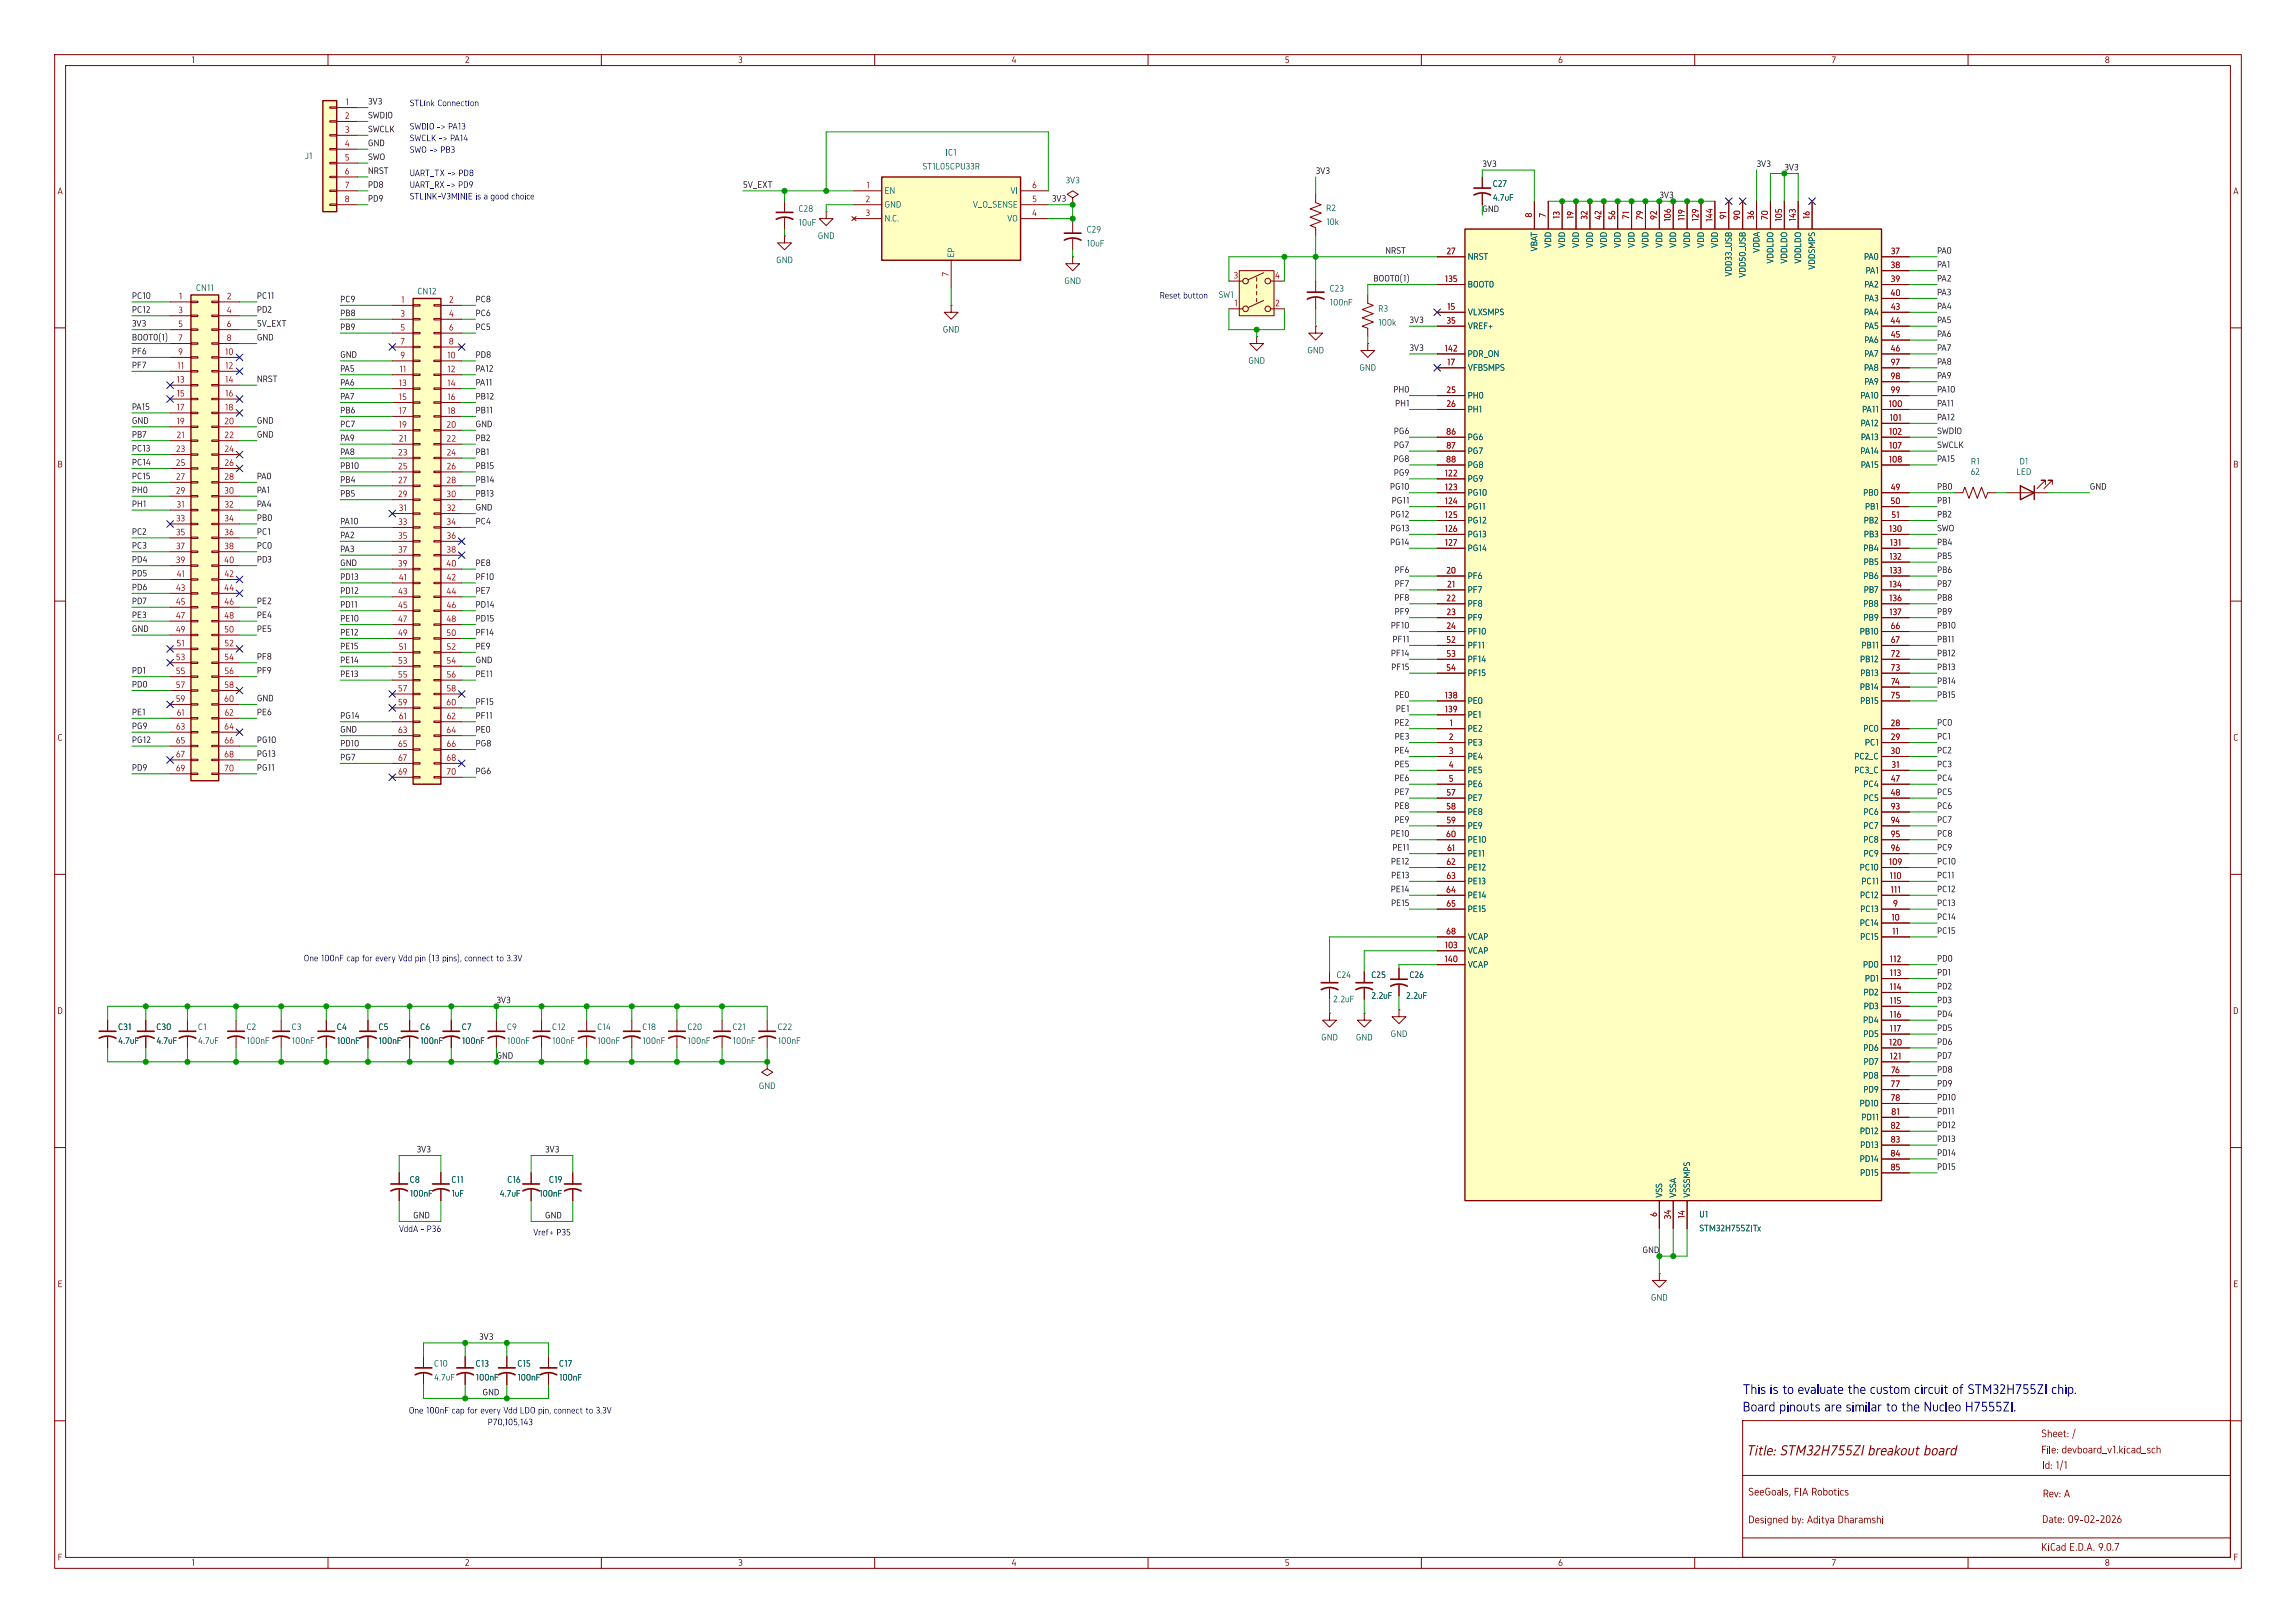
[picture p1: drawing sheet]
<svg xmlns="http://www.w3.org/2000/svg" width="420mm" height="297mm" viewBox="0 0 420 297" stroke-linecap="round" stroke-linejoin="round" font-family="sans-serif">
<defs><g id="words">
<g font-size="2.8" fill="#840000">
<text x="319.4" y="267">Title:STM32H755ZI</text>
<text x="341.6" y="267">breakout</text>
<text x="351.8" y="267">board</text>
</g>
<g font-size="2.7" fill="#0000c2">
<text x="318.8" y="255.7">Thisisto evaluatethecustomcircuitof STM32H755ZI</text>
<text x="375.2" y="255.7">chip.</text>
<text x="318.8" y="258.9">Boardpinoutsaresimilarto theNucleoH7555ZI.</text>
</g>
<g font-size="2.1" fill="#840000">
<text x="373.4" y="263.5">Sheet:/</text>
<text x="373.4" y="266.5">File:devboard_v1.kicad_sch</text>
<text x="373.5" y="269.3">Id:1/1</text>
<text x="319.8" y="274.2">SeeGoals,</text>
<text x="328.1" y="274.2">FIARobotics</text>
<text x="373.7" y="274.5">Rev:A</text>
<text x="319.8" y="279.3">Designedby:AdityaDharamshi</text>
<text x="373.5" y="279.2">Date:09-02-2026</text>
<text x="373.4" y="284.3">KiCadE.D.A.9.0.7</text>
</g>
<g font-size="1.8" fill="#840000">
<text x="35" y="12">1</text>
<text x="85" y="12">2</text>
<text x="135" y="12">3</text>
<text x="185" y="12">4</text>
<text x="235" y="12">5</text>
<text x="285" y="12">6</text>
<text x="335" y="12">7</text>
<text x="385" y="12">8</text>
<text x="10.5" y="36">A</text>
<text x="408.5" y="36">A</text>
<text x="10.5" y="86">B</text>
<text x="408.5" y="86">B</text>
<text x="10.5" y="136">C</text>
<text x="408.5" y="136">C</text>
<text x="10.5" y="186">D</text>
<text x="408.5" y="186">D</text>
<text x="10.5" y="236">E</text>
<text x="408.5" y="236">E</text>
<text x="10.5" y="286">F</text>
<text x="35" y="287">1</text>
<text x="85" y="287">2</text>
<text x="135" y="287">3</text>
<text x="185" y="287">4</text>
<text x="235" y="287">5</text>
<text x="285" y="287">6</text>
<text x="335" y="287">7</text>
<text x="385" y="287">8</text>
<text x="408.5" y="286">F</text>
</g>
<g font-size="1.8" fill="#a90000">
<text x="63.1" y="22">2</text>
<text x="63.2" y="19.4">1</text>
<text x="63" y="27.1">4</text>
<text x="63.1" y="29.6">5</text>
<text x="63.1" y="24.5">3</text>
<text x="63.1" y="32.1">6</text>
<text x="63.1" y="34.7">7</text>
<text x="158.4" y="34.7">1</text>
<text x="188.8" y="34.7">6</text>
<text x="63" y="37.2">8</text>
<text x="158.3" y="37.2">2</text>
<text x="158.3" y="39.8">3</text>
<text x="188.8" y="39.8">4</text>
<text x="188.8" y="37.2">5</text>
<text x="280.4" y="39.8" transform="rotate(-90 280.4 39.8)">8</text>
<text x="283" y="39.8" transform="rotate(-90 283 39.8)">7</text>
<text x="285.5" y="40.1" transform="rotate(-90 285.5 40.1)">13</text>
<text x="288" y="40.1" transform="rotate(-90 288 40.1)">19</text>
<text x="290.6" y="40.2" transform="rotate(-90 290.6 40.2)">32</text>
<text x="293.1" y="40.3" transform="rotate(-90 293.1 40.3)">42</text>
<text x="295.7" y="40.3" transform="rotate(-90 295.7 40.3)">56</text>
<text x="298.2" y="40.1" transform="rotate(-90 298.2 40.1)">71</text>
<text x="300.7" y="40.2" transform="rotate(-90 300.7 40.2)">79</text>
<text x="303.3" y="40.2" transform="rotate(-90 303.3 40.2)">92</text>
<text x="305.8" y="40.6" transform="rotate(-90 305.8 40.6)">106</text>
<text x="308.4" y="40.5" transform="rotate(-90 308.4 40.5)">119</text>
<text x="310.9" y="40.6" transform="rotate(-90 310.9 40.6)">129</text>
<text x="313.4" y="40.6" transform="rotate(-90 313.4 40.6)">144</text>
<text x="316" y="40.1" transform="rotate(-90 316 40.1)">91</text>
<text x="318.5" y="40.3" transform="rotate(-90 318.5 40.3)">90</text>
<text x="321.1" y="40.2" transform="rotate(-90 321.1 40.2)">36</text>
<text x="323.6" y="40.3" transform="rotate(-90 323.6 40.3)">70</text>
<text x="326.1" y="40.6" transform="rotate(-90 326.1 40.6)">105</text>
<text x="328.7" y="40.6" transform="rotate(-90 328.7 40.6)">143</text>
<text x="331.2" y="40.1" transform="rotate(-90 331.2 40.1)">16</text>
<text x="264.6" y="46.7">27</text>
<text x="345.9" y="46.7">37</text>
<text x="173.7" y="50.6" transform="rotate(-90 173.7 50.6)">7</text>
<text x="225.6" y="51.2">3</text>
<text x="233.2" y="51.2">4</text>
<text x="264.3" y="51.8">135</text>
<text x="345.8" y="49.3">38</text>
<text x="345.8" y="51.8">39</text>
<text x="32.6" y="57.5">3</text>
<text x="32.7" y="55">1</text>
<text x="41.4" y="57.5">4</text>
<text x="41.5" y="55">2</text>
<text x="73.2" y="58.2">3</text>
<text x="73.3" y="55.6">1</text>
<text x="82.1" y="58.2">4</text>
<text x="82.1" y="55.6">2</text>
<text x="225.7" y="56.3">1</text>
<text x="233.2" y="56.3">2</text>
<text x="264.6" y="59.4">35</text>
<text x="264.7" y="56.9">15</text>
<text x="345.8" y="54.4">40</text>
<text x="345.8" y="59.4">44</text>
<text x="345.8" y="56.9">43</text>
<text x="32.6" y="65.2">9</text>
<text x="32.6" y="60.1">5</text>
<text x="41.1" y="65.2">10</text>
<text x="41.4" y="62.6">8</text>
<text x="41.5" y="60.1">6</text>
<text x="73.2" y="63.2">7</text>
<text x="73.2" y="65.8">9</text>
<text x="73.2" y="60.7">5</text>
<text x="81.8" y="65.8">10</text>
<text x="82.1" y="63.2">8</text>
<text x="82.1" y="60.7">6</text>
<text x="264.2" y="64.5">142</text>
<text x="345.8" y="64.5">46</text>
<text x="345.8" y="62">45</text>
<text x="32.3" y="70.2">13</text>
<text x="32.4" y="67.7">11</text>
<text x="41.1" y="70.2">14</text>
<text x="41.1" y="67.7">12</text>
<text x="72.9" y="70.9">13</text>
<text x="73" y="68.3">11</text>
<text x="81.8" y="70.9">14</text>
<text x="81.8" y="68.3">12</text>
<text x="264.7" y="67.1">17</text>
<text x="345.8" y="69.6">98</text>
<text x="345.8" y="67.1">97</text>
<text x="32.3" y="75.3">17</text>
<text x="32.3" y="77.9">19</text>
<text x="32.3" y="72.8">15</text>
<text x="41" y="77.9">20</text>
<text x="41.1" y="75.3">18</text>
<text x="41.1" y="72.8">16</text>
<text x="72.9" y="75.9">17</text>
<text x="72.9" y="73.4">15</text>
<text x="81.8" y="75.9">18</text>
<text x="81.8" y="73.4">16</text>
<text x="264.5" y="72.1">25</text>
<text x="264.6" y="74.7">26</text>
<text x="345.4" y="74.7">100</text>
<text x="345.6" y="77.2">101</text>
<text x="345.8" y="72.1">99</text>
<text x="32.2" y="82.9">23</text>
<text x="32.3" y="80.4">21</text>
<text x="41" y="80.4">22</text>
<text x="41" y="82.9">24</text>
<text x="72.8" y="83.6">23</text>
<text x="72.9" y="78.5">19</text>
<text x="72.9" y="81">21</text>
<text x="81.6" y="78.5">20</text>
<text x="81.7" y="81">22</text>
<text x="81.7" y="83.6">24</text>
<text x="264.5" y="79.8">86</text>
<text x="264.5" y="82.3">87</text>
<text x="345.5" y="79.8">102</text>
<text x="345.5" y="82.3">107</text>
<text x="32.1" y="85.5">25</text>
<text x="32.2" y="88">27</text>
<text x="41" y="88">28</text>
<text x="41" y="85.5">26</text>
<text x="72.8" y="86.1">25</text>
<text x="72.8" y="88.6">27</text>
<text x="81.6" y="88.6">28</text>
<text x="81.7" y="86.1">26</text>
<text x="264.2" y="87.4">122</text>
<text x="264.2" y="89.9">123</text>
<text x="264.5" y="84.8">88</text>
<text x="345.5" y="84.8">108</text>
<text x="345.8" y="89.9">49</text>
<text x="32.1" y="90.6">29</text>
<text x="32.2" y="95.6">33</text>
<text x="32.3" y="93.1">31</text>
<text x="41" y="90.6">30</text>
<text x="41" y="95.6">34</text>
<text x="41.1" y="93.1">32</text>
<text x="72.8" y="91.2">29</text>
<text x="72.9" y="93.7">31</text>
<text x="81.6" y="91.2">30</text>
<text x="81.7" y="93.7">32</text>
<text x="264.2" y="95">125</text>
<text x="264.2" y="92.5">124</text>
<text x="345.8" y="92.5">50</text>
<text x="346" y="95">51</text>
<text x="32.2" y="98.2">35</text>
<text x="32.2" y="100.7">37</text>
<text x="41" y="100.7">38</text>
<text x="41" y="98.2">36</text>
<text x="72.8" y="98.8">35</text>
<text x="72.8" y="101.3">37</text>
<text x="72.8" y="96.3">33</text>
<text x="81.7" y="101.3">38</text>
<text x="81.7" y="96.3">34</text>
<text x="81.7" y="98.8">36</text>
<text x="264.2" y="97.5">126</text>
<text x="264.2" y="100.1">127</text>
<text x="345.5" y="97.5">130</text>
<text x="345.6" y="100.1">131</text>
<text x="32.1" y="103.3">39</text>
<text x="32.3" y="105.8">41</text>
<text x="41" y="103.3">40</text>
<text x="41" y="105.8">42</text>
<text x="72.8" y="103.9">39</text>
<text x="72.9" y="106.4">41</text>
<text x="81.6" y="103.9">40</text>
<text x="81.7" y="106.4">42</text>
<text x="264.5" y="105.2">20</text>
<text x="264.7" y="107.7">21</text>
<text x="345.5" y="107.7">134</text>
<text x="345.5" y="102.6">132</text>
<text x="345.5" y="105.2">133</text>
<text x="32.1" y="110.9">45</text>
<text x="32.1" y="113.4">47</text>
<text x="32.1" y="108.3">43</text>
<text x="41" y="108.3">44</text>
<text x="41" y="113.4">48</text>
<text x="41" y="110.9">46</text>
<text x="72.8" y="111.5">45</text>
<text x="72.8" y="109">43</text>
<text x="81.6" y="109">44</text>
<text x="81.6" y="111.5">46</text>
<text x="264.5" y="110.2">22</text>
<text x="264.6" y="112.8">23</text>
<text x="345.5" y="110.2">136</text>
<text x="345.5" y="112.8">137</text>
<text x="32.1" y="116">49</text>
<text x="32.3" y="118.5">51</text>
<text x="41" y="116">50</text>
<text x="41" y="118.5">52</text>
<text x="72.8" y="116.6">49</text>
<text x="72.8" y="114">47</text>
<text x="72.9" y="119.1">51</text>
<text x="81.6" y="114">48</text>
<text x="81.6" y="116.6">50</text>
<text x="81.7" y="119.1">52</text>
<text x="264.5" y="117.9">52</text>
<text x="264.5" y="115.3">24</text>
<text x="345.8" y="115.3">66</text>
<text x="345.9" y="117.9">67</text>
<text x="32.1" y="123.6">55</text>
<text x="32.2" y="121">53</text>
<text x="41" y="121">54</text>
<text x="41" y="123.6">56</text>
<text x="72.8" y="124.2">55</text>
<text x="72.8" y="121.7">53</text>
<text x="81.6" y="121.7">54</text>
<text x="81.7" y="124.2">56</text>
<text x="264.5" y="122.9">54</text>
<text x="264.6" y="120.4">53</text>
<text x="345.8" y="120.4">72</text>
<text x="345.8" y="122.9">73</text>
<text x="345.9" y="125.5">74</text>
<text x="32.1" y="126.1">57</text>
<text x="32.1" y="128.7">59</text>
<text x="32.3" y="131.2">61</text>
<text x="41" y="128.7">60</text>
<text x="41" y="126.1">58</text>
<text x="41" y="131.2">62</text>
<text x="72.8" y="126.7">57</text>
<text x="72.8" y="129.3">59</text>
<text x="72.9" y="131.8">61</text>
<text x="81.6" y="129.3">60</text>
<text x="81.6" y="126.7">58</text>
<text x="81.7" y="131.8">62</text>
<text x="264.2" y="128">138</text>
<text x="264.2" y="130.6">139</text>
<text x="345.8" y="128">75</text>
<text x="32.1" y="136.3">65</text>
<text x="32.2" y="133.7">63</text>
<text x="41" y="133.7">64</text>
<text x="41" y="136.3">66</text>
<text x="72.8" y="136.9">65</text>
<text x="72.8" y="134.4">63</text>
<text x="81.6" y="134.4">64</text>
<text x="81.7" y="136.9">66</text>
<text x="265" y="135.6">2</text>
<text x="265.1" y="133.1">1</text>
<text x="345.8" y="133.1">28</text>
<text x="345.8" y="135.6">29</text>
<text x="32.2" y="141.4">69</text>
<text x="32.2" y="138.8">67</text>
<text x="41" y="138.8">68</text>
<text x="41" y="141.4">70</text>
<text x="72.8" y="142">69</text>
<text x="72.8" y="139.4">67</text>
<text x="81.6" y="139.4">68</text>
<text x="81.6" y="142">70</text>
<text x="265" y="140.7">4</text>
<text x="265" y="143.3">5</text>
<text x="265" y="138.2">3</text>
<text x="345.8" y="138.2">30</text>
<text x="345.8" y="143.3">47</text>
<text x="346" y="140.7">31</text>
<text x="264.5" y="148.3">58</text>
<text x="264.5" y="145.8">57</text>
<text x="345.8" y="145.8">48</text>
<text x="345.9" y="148.3">93</text>
<text x="264.5" y="153.4">60</text>
<text x="264.6" y="150.9">59</text>
<text x="264.7" y="156">61</text>
<text x="345.8" y="153.4">95</text>
<text x="345.8" y="156">96</text>
<text x="345.8" y="150.9">94</text>
<text x="264.6" y="158.5">62</text>
<text x="264.6" y="161">63</text>
<text x="345.5" y="158.5">109</text>
<text x="345.6" y="161">110</text>
<text x="264.5" y="163.6">64</text>
<text x="264.6" y="166.1">65</text>
<text x="345.7" y="163.6">111</text>
<text x="346.3" y="166.1">9</text>
<text x="264.2" y="173.7">103</text>
<text x="264.5" y="171.2">68</text>
<text x="345.9" y="168.7">10</text>
<text x="346.1" y="171.2">11</text>
<text x="264.2" y="176.3">140</text>
<text x="345.6" y="176.3">112</text>
<text x="345.6" y="178.8">113</text>
<text x="345.6" y="181.4">114</text>
<text x="345.6" y="183.9">115</text>
<text x="345.5" y="191.5">120</text>
<text x="345.6" y="186.4">116</text>
<text x="345.6" y="189">117</text>
<text x="345.6" y="194.1">121</text>
<text x="345.9" y="196.6">76</text>
<text x="345.8" y="199.1">77</text>
<text x="345.8" y="201.7">78</text>
<text x="345.8" y="206.8">82</text>
<text x="345.8" y="209.3">83</text>
<text x="345.9" y="204.2">81</text>
<text x="345.8" y="211.8">84</text>
<text x="345.8" y="214.4">85</text>
<text x="303.3" y="222.7" transform="rotate(-90 303.3 222.7)">6</text>
<text x="305.8" y="223.1" transform="rotate(-90 305.8 223.1)">34</text>
<text x="308.4" y="223" transform="rotate(-90 308.4 223)">14</text>
</g>
<g font-size="1.8" fill="#0f0f0f">
<text x="67.3" y="19.3">3V3</text>
<text x="67.3" y="21.9">SWDIO</text>
<text x="67.3" y="27">GND</text>
<text x="67.3" y="29.5">SWO</text>
<text x="67.3" y="24.4">SWCLK</text>
<text x="67.3" y="34.6">PD8</text>
<text x="67.3" y="32">NRST</text>
<text x="135.9" y="34.6">5V_EXT</text>
<text x="240.7" y="32">3V3</text>
<text x="271.1" y="30.8">3V3</text>
<text x="321.3" y="30.8">3V3</text>
<text x="67.3" y="37.1">PD9</text>
<text x="192.4" y="37.1">3V3</text>
<text x="253.4" y="46.6">NRST</text>
<text x="354.3" y="46.6">PA0</text>
<text x="251.2" y="51.7">BOOT0(1)</text>
<text x="354.3" y="51.7">PA2</text>
<text x="354.3" y="49.2">PA1</text>
<text x="24.1" y="54.9">PC10</text>
<text x="24.1" y="57.4">PC12</text>
<text x="24.1" y="60">3V3</text>
<text x="47" y="60">5V_EXT</text>
<text x="47" y="57.4">PD2</text>
<text x="47" y="54.9">PC11</text>
<text x="62.2" y="55.5">PC9</text>
<text x="62.2" y="58.1">PB8</text>
<text x="87" y="58.1">PC6</text>
<text x="87" y="55.5">PC8</text>
<text x="257.8" y="59.3">3V3</text>
<text x="354.3" y="54.3">PA3</text>
<text x="354.3" y="56.8">PA4</text>
<text x="354.3" y="59.3">PA5</text>
<text x="24.1" y="65.1">PF6</text>
<text x="24.1" y="62.5">BOOT0(1)7</text>
<text x="47" y="62.5">GND</text>
<text x="62.2" y="60.6">PB9</text>
<text x="62.2" y="65.7">GND</text>
<text x="87" y="65.7">PD8</text>
<text x="87" y="60.6">PC5</text>
<text x="257.8" y="64.4">3V3</text>
<text x="354.3" y="64.4">PA7</text>
<text x="354.3" y="61.9">PA6</text>
<text x="24.1" y="67.6">PF7</text>
<text x="47" y="70.1">NRST</text>
<text x="62.2" y="68.2">PA5</text>
<text x="62.2" y="70.8">PA6</text>
<text x="87" y="70.8">PA11</text>
<text x="87" y="68.2">PA12</text>
<text x="354.3" y="67">PA8</text>
<text x="354.3" y="69.5">PA9</text>
<text x="24.1" y="75.2">PA15</text>
<text x="24.1" y="77.8">GND</text>
<text x="47" y="77.8">GND</text>
<text x="62.2" y="75.9">PB6</text>
<text x="62.2" y="73.3">PA7</text>
<text x="87" y="73.3">PB12</text>
<text x="87" y="75.9">PB11</text>
<text x="254.9" y="72">PH0</text>
<text x="255.2" y="74.6">PH1</text>
<text x="354.3" y="74.6">PA11</text>
<text x="354.3" y="77.1">PA12</text>
<text x="354.3" y="72">PA10</text>
<text x="24.1" y="82.8">PC13</text>
<text x="24.1" y="80.3">PB7</text>
<text x="47" y="80.3">GND</text>
<text x="62.2" y="80.9">PA9</text>
<text x="62.2" y="78.4">PC7</text>
<text x="62.2" y="83.5">PA8</text>
<text x="87" y="83.5">PB1</text>
<text x="87" y="78.4">GND</text>
<text x="87" y="80.9">PB2</text>
<text x="255" y="82.2">PG7</text>
<text x="255" y="79.7">PG6</text>
<text x="354.3" y="79.7">SWDIO</text>
<text x="354.3" y="82.2">SWCLK</text>
<text x="24.1" y="87.9">PC15</text>
<text x="24.1" y="85.4">PC14</text>
<text x="47" y="87.9">PA0</text>
<text x="62.2" y="86">PB10</text>
<text x="62.2" y="88.6">PB4</text>
<text x="87" y="88.6">PB14</text>
<text x="87" y="86">PB15</text>
<text x="254.3" y="89.8">PG10</text>
<text x="254.9" y="84.7">PG8</text>
<text x="255" y="87.3">PG9</text>
<text x="354.3" y="84.7">PA15</text>
<text x="354.3" y="89.8">PB0</text>
<text x="382.3" y="89.8">GND</text>
<text x="24.1" y="90.5">PH0</text>
<text x="24.1" y="93">PH1</text>
<text x="47" y="95.5">PB0</text>
<text x="47" y="93">PA4</text>
<text x="47" y="90.5">PA1</text>
<text x="62.2" y="91.1">PB5</text>
<text x="87" y="91.1">PB13</text>
<text x="87" y="93.6">GND</text>
<text x="254.3" y="94.9">PG12</text>
<text x="254.6" y="92.4">PG11</text>
<text x="354.3" y="94.9">PB2</text>
<text x="354.3" y="92.4">PB1</text>
<text x="24.1" y="100.6">PC3</text>
<text x="24.1" y="98.1">PC2</text>
<text x="47" y="98.1">PC1</text>
<text x="47" y="100.6">PC0</text>
<text x="62.2" y="101.3">PA3</text>
<text x="62.2" y="98.7">PA2</text>
<text x="62.2" y="96.2">PA10</text>
<text x="87" y="96.2">PC4</text>
<text x="254.3" y="100">PG14</text>
<text x="254.3" y="97.4">PG13</text>
<text x="354.3" y="100">PB4</text>
<text x="354.3" y="97.4">SWO</text>
<text x="24.1" y="105.7">PD5</text>
<text x="24.1" y="103.2">PD4</text>
<text x="47" y="103.2">PD3</text>
<text x="62.2" y="106.3">PD13</text>
<text x="62.2" y="103.8">GND</text>
<text x="87" y="106.3">PF10</text>
<text x="87" y="103.8">PE8</text>
<text x="255.1" y="105.1">PF6</text>
<text x="255.1" y="107.6">PF7</text>
<text x="354.3" y="107.6">PB7</text>
<text x="354.3" y="102.5">PB5</text>
<text x="354.3" y="105.1">PB6</text>
<text x="24.1" y="113.3">PE3</text>
<text x="24.1" y="108.2">PD6</text>
<text x="24.1" y="110.8">PD7</text>
<text x="47" y="110.8">PE2</text>
<text x="47" y="113.3">PE4</text>
<text x="62.2" y="108.9">PD12</text>
<text x="62.2" y="111.4">PD11</text>
<text x="62.2" y="114">PE10</text>
<text x="87" y="114">PD15</text>
<text x="87" y="111.4">PD14</text>
<text x="87" y="108.9">PE7</text>
<text x="255.1" y="110.1">PF8</text>
<text x="255.1" y="112.7">PF9</text>
<text x="354.3" y="110.1">PB8</text>
<text x="354.3" y="112.7">PB9</text>
<text x="24.1" y="115.9">GND</text>
<text x="47" y="115.9">PE5</text>
<text x="62.2" y="116.5">PE12</text>
<text x="62.2" y="119">PE15</text>
<text x="87" y="116.5">PF14</text>
<text x="87" y="119">PE9</text>
<text x="254.4" y="115.2">PF10</text>
<text x="254.7" y="117.8">PF11</text>
<text x="354.3" y="117.8">PB11</text>
<text x="354.3" y="115.2">PB10</text>
<text x="24.1" y="123.5">PD1</text>
<text x="47" y="123.5">PF9</text>
<text x="47" y="120.9">PF8</text>
<text x="62.2" y="124.1">PE13</text>
<text x="62.2" y="121.6">PE14</text>
<text x="87" y="121.6">GND</text>
<text x="87" y="124.1">PE11</text>
<text x="254.4" y="120.3">PF14</text>
<text x="254.5" y="122.8">PF15</text>
<text x="354.3" y="122.8">PB13</text>
<text x="354.3" y="120.3">PB12</text>
<text x="354.3" y="125.4">PB14</text>
<text x="24.1" y="126">PD0</text>
<text x="24.1" y="131.1">PE1</text>
<text x="47" y="128.6">GND</text>
<text x="47" y="131.1">PE6</text>
<text x="62.2" y="131.7">PG14</text>
<text x="87" y="129.2">PF15</text>
<text x="87" y="131.7">PF11</text>
<text x="255" y="127.9">PE0</text>
<text x="255.3" y="130.5">PE1</text>
<text x="354.3" y="127.9">PB15</text>
<text x="24.1" y="136.2">PG12</text>
<text x="24.1" y="133.6">PG9</text>
<text x="47" y="136.2">PG10</text>
<text x="62.2" y="136.8">PD10</text>
<text x="62.2" y="134.3">GND</text>
<text x="87" y="136.8">PG8</text>
<text x="87" y="134.3">PE0</text>
<text x="255.1" y="133">PE2</text>
<text x="255.1" y="135.5">PE3</text>
<text x="354.3" y="135.5">PC1</text>
<text x="354.3" y="133">PC0</text>
<text x="24.1" y="141.3">PD9</text>
<text x="47" y="141.3">PG11</text>
<text x="47" y="138.7">PG13</text>
<text x="62.2" y="139.4">PG7</text>
<text x="87" y="141.9">PG6</text>
<text x="255" y="138.1">PE4</text>
<text x="255.1" y="143.2">PE6</text>
<text x="255.1" y="140.6">PE5</text>
<text x="354.3" y="140.6">PC3</text>
<text x="354.3" y="143.2">PC4</text>
<text x="354.3" y="138.1">PC2</text>
<text x="255" y="148.2">PE8</text>
<text x="255.1" y="145.7">PE7</text>
<text x="354.3" y="148.2">PC6</text>
<text x="354.3" y="145.7">PC5</text>
<text x="254.4" y="153.3">PE10</text>
<text x="254.7" y="155.9">PE11</text>
<text x="255.1" y="150.8">PE9</text>
<text x="354.3" y="153.3">PC8</text>
<text x="354.3" y="155.9">PC9</text>
<text x="354.3" y="150.8">PC7</text>
<text x="254.4" y="158.4">PE12</text>
<text x="254.5" y="160.9">PE13</text>
<text x="354.3" y="158.4">PC10</text>
<text x="354.3" y="160.9">PC11</text>
<text x="254.4" y="163.5">PE14</text>
<text x="254.5" y="166">PE15</text>
<text x="354.3" y="166">PC13</text>
<text x="354.3" y="163.5">PC12</text>
<text x="354.3" y="171.1">PC15</text>
<text x="354.3" y="168.6">PC14</text>
<text x="354.3" y="176.2">PD0</text>
<text x="354.3" y="178.7">PD1</text>
<text x="90.8" y="183.8">3V3</text>
<text x="354.3" y="183.8">PD3</text>
<text x="354.3" y="181.3">PD2</text>
<text x="354.3" y="186.3">PD4</text>
<text x="354.3" y="188.9">PD5</text>
<text x="354.3" y="191.4">PD6</text>
<text x="90.8" y="194">GND</text>
<text x="354.3" y="194">PD7</text>
<text x="354.3" y="196.5">PD8</text>
<text x="354.3" y="201.6">PD10</text>
<text x="354.3" y="199">PD9</text>
<text x="354.3" y="204.1">PD11</text>
<text x="354.3" y="206.7">PD12</text>
<text x="354.3" y="209.2">PD13</text>
<text x="76.2" y="211.1">3V3</text>
<text x="99.7" y="211.1">3V3</text>
<text x="354.3" y="214.3">PD15</text>
<text x="354.3" y="211.7">PD14</text>
<text x="75.6" y="223.2">GND</text>
<text x="99.7" y="223.2">GND</text>
<text x="300.5" y="229.5">GND</text>
<text x="87.6" y="245.4">3V3</text>
<text x="88.3" y="255.6">GND</text>
</g>
<g font-size="1.8" fill="#0000c2">
<text x="74.9" y="19.9">STLinkConnection</text>
<text x="74.9" y="24.1">SWDIO</text>
<text x="74.9" y="26.3">SWCLK</text>
<text x="74.9" y="28.4">SWO-&gt; PB3</text>
<text x="79.9" y="24.1">-&gt; PA13</text>
<text x="80.3" y="26.3">-&gt; PA14</text>
<text x="74.9" y="32.7">UART_TX</text>
<text x="74.9" y="34.8">UART_RX</text>
<text x="81.8" y="34.8">-&gt; PD9</text>
<text x="81.8" y="32.7">-&gt; PD8</text>
<text x="74.9" y="36.9">STLINK-V3MINIE</text>
<text x="86.9" y="36.9">isagoodchoice</text>
<text x="212.1" y="55.1">Resetbutton</text>
<text x="55.5" y="176.3">One100nFcapfor everyVddpin(13pins),connecto 3.3V</text>
<text x="72.9" y="225.9">VddA- P36</text>
<text x="97.5" y="226.5">Vref+P35</text>
<text x="74.8" y="259.1">One100nFcapfor everyVddLDOpin,connecto 3.3V</text>
<text x="89.2" y="261.2">P70,105,143</text>
</g>
<g font-size="1.8" fill="#006464">
<text x="55.7" y="29.5">J1</text>
<text x="173" y="28.9">IC1</text>
<text x="161.8" y="35.9">EN</text>
<text x="168.7" y="31.4">ST1L05CPU33R</text>
<text x="184.8" y="35.9">VI</text>
<text x="194.9" y="34">3V3</text>
<text x="273" y="34.6">C27</text>
<text x="146" y="41.7">10uF</text>
<text x="146" y="39.2">C28</text>
<text x="161.8" y="38.4">GND</text>
<text x="161.8" y="41">N.C.</text>
<text x="177.9" y="38.4">V_O_SENSE</text>
<text x="184.2" y="41">VO</text>
<text x="242.6" y="39.1">R2</text>
<text x="242.6" y="41.6">10k</text>
<text x="273" y="37.2">4.7uF</text>
<text x="149.6" y="44.1">GND</text>
<text x="174.9" y="47.1" transform="rotate(-90 174.9 47.1)">EP</text>
<text x="198.8" y="43">C29</text>
<text x="198.8" y="45.5">10uF</text>
<text x="268.5" y="47.9">NRST</text>
<text x="281.6" y="46" transform="rotate(-90 281.6 46)">VBAT</text>
<text x="284.2" y="45.4" transform="rotate(-90 284.2 45.4)">VDD</text>
<text x="286.7" y="45.4" transform="rotate(-90 286.7 45.4)">VDD</text>
<text x="289.2" y="45.4" transform="rotate(-90 289.2 45.4)">VDD</text>
<text x="291.8" y="45.4" transform="rotate(-90 291.8 45.4)">VDD</text>
<text x="294.3" y="45.4" transform="rotate(-90 294.3 45.4)">VDD</text>
<text x="296.9" y="45.4" transform="rotate(-90 296.9 45.4)">VDD</text>
<text x="299.4" y="45.4" transform="rotate(-90 299.4 45.4)">VDD</text>
<text x="301.9" y="45.4" transform="rotate(-90 301.9 45.4)">VDD</text>
<text x="304.5" y="45.4" transform="rotate(-90 304.5 45.4)">VDD</text>
<text x="307" y="45.4" transform="rotate(-90 307 45.4)">VDD</text>
<text x="309.6" y="45.4" transform="rotate(-90 309.6 45.4)">VDD</text>
<text x="312.1" y="45.4" transform="rotate(-90 312.1 45.4)">VDD</text>
<text x="314.6" y="45.4" transform="rotate(-90 314.6 45.4)">VDD</text>
<text x="322.3" y="46.3" transform="rotate(-90 322.3 46.3)">VDDA</text>
<text x="341" y="47.9">PA0</text>
<text x="35.8" y="53.7">CN11</text>
<text x="142" y="48.6">GND</text>
<text x="194.7" y="52.4">GND</text>
<text x="243.2" y="53.8">C23</text>
<text x="268.5" y="53">BOOT0</text>
<text x="317.2" y="50.6" transform="rotate(-90 317.2 50.6)">VDD33_USB</text>
<text x="319.7" y="50.8" transform="rotate(-90 319.7 50.8)">VDD50_USB</text>
<text x="324.8" y="48.3" transform="rotate(-90 324.8 48.3)">VDDLDO</text>
<text x="327.3" y="48.3" transform="rotate(-90 327.3 48.3)">VDDLDO</text>
<text x="329.9" y="48.3" transform="rotate(-90 329.9 48.3)">VDDLDO</text>
<text x="332.4" y="49.4" transform="rotate(-90 332.4 49.4)">VDDSMPS</text>
<text x="341" y="53">PA2</text>
<text x="341.3" y="50.5">PA1</text>
<text x="76.3" y="54.3">CN12</text>
<text x="222.9" y="54.9">SW1</text>
<text x="243.2" y="56.3">100nF</text>
<text x="252.1" y="57.5">R3</text>
<text x="268.5" y="58.1">VLXSMPS</text>
<text x="341" y="58.1">PA4</text>
<text x="341" y="55.6">PA3</text>
<text x="172.5" y="61.3">GND</text>
<text x="239.1" y="65.1">GND</text>
<text x="252.1" y="60">100k</text>
<text x="268.5" y="60.6">VREF+</text>
<text x="268.5" y="65.7">PDR_ON</text>
<text x="341" y="63.2">PA6</text>
<text x="341" y="65.7">PA7</text>
<text x="341" y="60.6">PA5</text>
<text x="228.3" y="67">GND</text>
<text x="248.7" y="68.3">GND</text>
<text x="268.5" y="68.3">VFBSMPS</text>
<text x="341" y="68.3">PA8</text>
<text x="341" y="70.8">PA9</text>
<text x="268.5" y="73.3">PH0</text>
<text x="268.5" y="75.9">PH1</text>
<text x="340.3" y="73.3">PA10</text>
<text x="340.6" y="75.9">PA11</text>
<text x="268.5" y="81">PG6</text>
<text x="268.5" y="83.5">PG7</text>
<text x="340.3" y="83.5">PA14</text>
<text x="340.4" y="78.4">PA12</text>
<text x="340.4" y="81">PA13</text>
<text x="268.5" y="86">PG8</text>
<text x="268.5" y="88.6">PG9</text>
<text x="340.4" y="86">PA15</text>
<text x="360.4" y="87.3">62</text>
<text x="360.5" y="85.4">R1</text>
<text x="368.8" y="87.3">LED</text>
<text x="369.4" y="85.4">D1</text>
<text x="268.5" y="91.1">PG10</text>
<text x="268.5" y="93.7">PG11</text>
<text x="340.8" y="91.1">PB0</text>
<text x="341.1" y="93.7">PB1</text>
<text x="268.5" y="96.2">PG12</text>
<text x="268.5" y="98.7">PG13</text>
<text x="268.5" y="101.3">PG14</text>
<text x="340.9" y="101.3">PB4</text>
<text x="340.9" y="96.2">PB2</text>
<text x="340.9" y="98.7">PB3</text>
<text x="268.5" y="106.4">PF6</text>
<text x="340.9" y="106.4">PB6</text>
<text x="340.9" y="103.8">PB5</text>
<text x="268.5" y="108.9">PF7</text>
<text x="268.5" y="111.4">PF8</text>
<text x="268.5" y="114">PF9</text>
<text x="340.8" y="111.4">PB8</text>
<text x="340.9" y="114">PB9</text>
<text x="340.9" y="108.9">PB7</text>
<text x="268.5" y="116.5">PF10</text>
<text x="268.5" y="119.1">PF11</text>
<text x="340.2" y="116.5">PB10</text>
<text x="340.5" y="119.1">PB11</text>
<text x="268.5" y="121.6">PF14</text>
<text x="268.5" y="124.1">PF15</text>
<text x="340.2" y="121.6">PB12</text>
<text x="340.3" y="124.1">PB13</text>
<text x="268.5" y="129.2">PE0</text>
<text x="268.5" y="131.8">PE1</text>
<text x="340.2" y="126.7">PB14</text>
<text x="340.3" y="129.2">PB15</text>
<text x="268.5" y="134.3">PE2</text>
<text x="268.5" y="136.8">PE3</text>
<text x="340.9" y="134.3">PC0</text>
<text x="341.1" y="136.8">PC1</text>
<text x="268.5" y="139.4">PE4</text>
<text x="268.5" y="141.9">PE5</text>
<text x="339.2" y="141.9">PC3_C</text>
<text x="339.2" y="139.4">PC2_C</text>
<text x="268.5" y="144.5">PE6</text>
<text x="268.5" y="147">PE7</text>
<text x="268.5" y="149.5">PE8</text>
<text x="340.8" y="144.5">PC4</text>
<text x="340.9" y="149.5">PC6</text>
<text x="340.9" y="147">PC5</text>
<text x="268.5" y="152.1">PE9</text>
<text x="268.5" y="154.6">PE10</text>
<text x="340.9" y="154.6">PC8</text>
<text x="340.9" y="152.1">PC7</text>
<text x="268.5" y="157.2">PE11</text>
<text x="268.5" y="159.7">PE12</text>
<text x="340.2" y="159.7">PC10</text>
<text x="340.9" y="157.2">PC9</text>
<text x="268.5" y="162.2">PE13</text>
<text x="268.5" y="164.8">PE14</text>
<text x="268.5" y="167.3">PE15</text>
<text x="340.2" y="164.8">PC12</text>
<text x="340.3" y="167.3">PC13</text>
<text x="340.5" y="162.2">PC11</text>
<text x="268.5" y="172.4">VCAP</text>
<text x="340.2" y="169.9">PC14</text>
<text x="340.3" y="172.4">PC15</text>
<text x="244.5" y="179.4">C24</text>
<text x="250.8" y="179.4">C25</text>
<text x="257.8" y="179.4">C26</text>
<text x="268.5" y="174.9">VCAP</text>
<text x="268.5" y="177.5">VCAP</text>
<text x="340.8" y="177.5">PD0</text>
<text x="243.8" y="183.8">2.2uF</text>
<text x="250.8" y="183.2">2.2uF</text>
<text x="257.2" y="183.2">2.2uF</text>
<text x="340.9" y="182.6">PD2</text>
<text x="340.9" y="185.1">PD3</text>
<text x="341.1" y="180">PD1</text>
<text x="21.6" y="191.5">4.7uF</text>
<text x="21.6" y="188.9">C31</text>
<text x="28.6" y="188.9">C30</text>
<text x="28.6" y="191.5">4.7uF</text>
<text x="36.2" y="191.5">4.7uF</text>
<text x="36.2" y="188.9">C1</text>
<text x="45.1" y="188.9">C2</text>
<text x="45.1" y="191.5">100nF</text>
<text x="53.3" y="188.9">C3</text>
<text x="53.3" y="191.5">100nF</text>
<text x="61.6" y="191.5">100nF</text>
<text x="61.6" y="188.9">C4</text>
<text x="69.2" y="188.9">C5</text>
<text x="69.2" y="191.5">100nF</text>
<text x="76.8" y="188.9">C6</text>
<text x="76.8" y="191.5">100nF</text>
<text x="84.5" y="188.9">C7</text>
<text x="84.5" y="191.5">100nF</text>
<text x="92.7" y="188.9">C9</text>
<text x="92.7" y="191.5">100nF</text>
<text x="101" y="188.9">C12</text>
<text x="101" y="191.5">100nF</text>
<text x="109.2" y="191.5">100nF</text>
<text x="109.2" y="188.9">C14</text>
<text x="117.5" y="188.9">C18</text>
<text x="117.5" y="191.5">100nF</text>
<text x="125.7" y="188.9">C20</text>
<text x="125.7" y="191.5">100nF</text>
<text x="134" y="191.5">100nF</text>
<text x="134" y="188.9">C21</text>
<text x="142.2" y="188.9">C22</text>
<text x="142.2" y="191.5">100nF</text>
<text x="241.7" y="190.8">GND</text>
<text x="248" y="190.8">GND</text>
<text x="254.4" y="190.2">GND</text>
<text x="340.8" y="187.6">PD4</text>
<text x="340.9" y="190.2">PD5</text>
<text x="340.8" y="197.8">PD8</text>
<text x="340.8" y="192.7">PD6</text>
<text x="340.9" y="195.3">PD7</text>
<text x="138.8" y="199.7">GND</text>
<text x="340.2" y="202.9">PD10</text>
<text x="340.8" y="200.3">PD9</text>
<text x="340.2" y="208">PD12</text>
<text x="340.5" y="205.4">PD11</text>
<text x="340.2" y="213">PD14</text>
<text x="340.3" y="215.6">PD15</text>
<text x="340.3" y="210.5">PD13</text>
<text x="74.9" y="219.4">100nF</text>
<text x="74.9" y="216.9">C8</text>
<text x="82.5" y="216.9">C11</text>
<text x="82.5" y="219.4">1uF</text>
<text x="91.4" y="219.4">4.7uF</text>
<text x="92.8" y="216.9">C16</text>
<text x="98.6" y="219.4">100nF</text>
<text x="100.4" y="216.9">C19</text>
<text x="304.5" y="219.2" transform="rotate(-90 304.5 219.2)">VSS</text>
<text x="307" y="219.2" transform="rotate(-90 307 219.2)">VSSA</text>
<text x="309.6" y="219.2" transform="rotate(-90 309.6 219.2)">VSSSMPS</text>
<text x="310.8" y="223.2">U1</text>
<text x="310.8" y="225.7">STM32H755ZITx</text>
<text x="302" y="238.4">GND</text>
<text x="79.4" y="250.5">C10</text>
<text x="87" y="250.5">C13</text>
<text x="94.6" y="250.5">C15</text>
<text x="102.2" y="250.5">C17</text>
<text x="79.4" y="253.1">4.7uF</text>
<text x="87" y="253.1">100nF</text>
<text x="94.6" y="253.1">100nF</text>
<text x="102.2" y="253.1">100nF</text>
</g>
<g font-size="1.8" fill="#009600">
<text x="326.4" y="31.4">3V3</text>
<text x="271.1" y="39">GND</text>
<text x="303.5" y="36.5">3V3</text>
</g>
</g></defs>
<g fill="none" stroke="#840000" stroke-width=".18">
<path d="M10 10h400v277h-400zM12 12h396v273h-396zM60 10v2M110 10v2M160 10v2M210 10v2M260 10v2M310 10v2M360 10v2M240.7 35.6v1.5l1 .4-2.1 .7 2.1 .8-2.1 .8 2.1 .7-2.1 .8 1.1 .4v1.5M240.7 59.7v1.3h1.2l-1.2 1.2-1.3-1.2h1.3M240.7 59.7h.1"/>
<path d="M240.7 51.4v2.1M240.7 54.5v2M250.2 54v1.5l1 .4-2 .7 2 .8-2 .8 2 .7-2 .8 1 .4v1.5M10 60h2M229.9 61.6v1.3h-1.3l1.3 1.2 1.2-1.2h-1.2M229.9 61.6h.1M408 60h2M357.5 90.2h1.5l.4-1 .8 2 .7-2 .8 2 .8-2 .7 2 .4-1h1.5M10 110h2M408 110h2M10 160h2M408 160h2"/>
<path d="M10 210h2M408 210h2M318.8 260h89.2v25h-89.2zM10 260h2M318.8 270h89.1M408 260h2M60 285v2M110 285v2M160 285v2M210 285v2M260 285v2M310 285v2"/>
<path d="M318.8 281.4h89.1M360 285v2"/>
</g>
<path d="M239.1 54.7a3.2 3.2 0 0 1 3.1 0M239.1 53.5h3.1" fill="none" stroke="#840000" stroke-width=".3"/>
<path d="M75.6 54.6h5v88.9h-5z" fill="#ffffc2"/>
<path d="M75.6 54.6h5v88.9h-5z" fill="none" stroke="#840000" stroke-width=".25"/>
<g fill="none" stroke="#840000" stroke-width=".18">
<path d="M71.8 55.9h3.8M71.8 58.4h3.8M75.6 55.8h1.2v.2h-1.2zM75.6 58.3h1.2v.2h-1.2zM79.4 55.8h1.2v.2h-1.2zM79.4 58.3h1.2v.2h-1.2zM80.6 55.9h3.9M80.6 58.4h3.9M71.8 61h3.8M71.8 63.5h3.8M71.8 66h3.8M71.8 68.6h3.8"/>
<path d="M71.8 71.1h3.8M71.8 73.7h3.8M71.8 76.2h3.8M71.8 78.7h3.8M75.6 60.8h1.2v.3h-1.2zM75.6 63.4h1.2v.2h-1.2zM75.6 65.9h1.2v.3h-1.2zM75.6 68.5h1.2v.2h-1.2zM75.6 71h1.2v.2h-1.2zM75.6 73.5h1.2v.3h-1.2zM75.6 76.1h1.2v.2h-1.2zM75.6 78.6h1.2v.3h-1.2z"/>
<path d="M79.4 60.8h1.2v.3h-1.2zM79.4 63.4h1.2v.2h-1.2zM79.4 65.9h1.2v.3h-1.2zM79.4 68.5h1.2v.2h-1.2zM79.4 71h1.2v.2h-1.2zM79.4 73.5h1.2v.3h-1.2zM79.4 76.1h1.2v.2h-1.2zM79.4 78.6h1.2v.3h-1.2zM80.6 61h3.9M80.6 63.5h3.9M80.6 66h3.9M80.6 68.6h3.9"/>
<path d="M80.6 71.1h3.9M80.6 73.7h3.9M80.6 76.2h3.9M80.6 78.7h3.9M71.8 81.3h3.8M71.8 83.8h3.8M71.8 86.4h3.8M71.8 88.9h3.8M71.8 91.4h3.8M71.8 94h3.8M71.8 96.5h3.8M71.8 99.1h3.8"/>
<path d="M75.6 81.2h1.2v.2h-1.2zM75.6 83.7h1.2v.2h-1.2zM75.6 86.2h1.2v.3h-1.2zM75.6 88.8h1.2v.2h-1.2zM75.6 91.3h1.2v.3h-1.2zM75.6 93.9h1.2v.2h-1.2zM75.6 96.4h1.2v.2h-1.2zM75.6 98.9h1.2v.3h-1.2zM79.4 81.2h1.2v.2h-1.2zM79.4 83.7h1.2v.2h-1.2zM79.4 86.2h1.2v.3h-1.2zM79.4 88.8h1.2v.2h-1.2z"/>
<path d="M79.4 91.3h1.2v.3h-1.2zM79.4 93.9h1.2v.2h-1.2zM79.4 96.4h1.2v.2h-1.2zM79.4 98.9h1.2v.3h-1.2zM80.6 81.3h3.9M80.6 83.8h3.9M80.6 86.4h3.9M80.6 88.9h3.9M80.6 91.4h3.9M80.6 94h3.9M80.6 96.5h3.9M80.6 99.1h3.9"/>
<path d="M71.8 101.6h3.8M71.8 104.1h3.8M71.8 106.7h3.8M71.8 109.2h3.8M71.8 111.8h3.8M71.8 114.3h3.8M71.8 116.8h3.8M71.8 119.4h3.8M75.6 101.5h1.2v.2h-1.2zM75.6 104h1.2v.3h-1.2zM75.6 106.6h1.2v.2h-1.2zM75.6 109.1h1.2v.2h-1.2z"/>
<path d="M75.6 111.6h1.2v.3h-1.2zM75.6 114.2h1.2v.2h-1.2zM75.6 116.7h1.2v.3h-1.2zM75.6 119.3h1.2v.2h-1.2zM79.4 101.5h1.2v.2h-1.2zM79.4 104h1.2v.3h-1.2zM79.4 106.6h1.2v.2h-1.2zM79.4 109.1h1.2v.2h-1.2zM79.4 111.6h1.2v.3h-1.2zM79.4 114.2h1.2v.2h-1.2zM79.4 116.7h1.2v.3h-1.2zM79.4 119.3h1.2v.2h-1.2z"/>
<path d="M80.6 101.6h3.9M80.6 104.1h3.9M80.6 106.7h3.9M80.6 109.2h3.9M80.6 111.8h3.9M80.6 114.3h3.9M80.6 116.8h3.9M80.6 119.4h3.9M71.8 121.9h3.8M71.8 124.5h3.8M71.8 127h3.8M71.8 129.5h3.8"/>
<path d="M71.8 132.1h3.8M71.8 134.6h3.8M71.8 137.2h3.8M71.8 139.7h3.8M75.6 121.8h1.2v.2h-1.2zM75.6 124.3h1.2v.3h-1.2zM75.6 126.9h1.2v.2h-1.2zM75.6 129.4h1.2v.3h-1.2zM75.6 132h1.2v.2h-1.2zM75.6 134.5h1.2v.2h-1.2zM75.6 137h1.2v.3h-1.2zM75.6 139.6h1.2v.2h-1.2z"/>
<path d="M79.4 121.8h1.2v.2h-1.2zM79.4 124.3h1.2v.3h-1.2zM79.4 126.9h1.2v.2h-1.2zM79.4 129.4h1.2v.3h-1.2zM79.4 132h1.2v.2h-1.2zM79.4 134.5h1.2v.2h-1.2zM79.4 137h1.2v.3h-1.2zM79.4 139.6h1.2v.2h-1.2zM80.6 121.9h3.9M80.6 124.5h3.9M80.6 127h3.9M80.6 129.5h3.9"/>
<path d="M80.6 132.1h3.9M80.6 134.6h3.9M80.6 137.2h3.9M80.6 139.7h3.9M71.8 142.2h3.8M75.6 142.1h1.2v.3h-1.2zM79.4 142.1h1.2v.3h-1.2zM80.6 142.2h3.9M243.2 177.8v2M243.2 180.8v2.1"/>
</g>
<path d="M241.7 179.8h3M241.7 181.1a3.2 3.2 0 0 1 3 0" fill="none" stroke="#840000" stroke-width=".3"/>
<path d="M226.7 49.5h6.3v8.3h-6.3z" fill="#ffffc2"/>
<g fill="none" stroke="#840000" stroke-width=".18">
<path d="M224.8 51.4h2.5M224.8 56.5h2.5M226.7 49.5h6.3v8.3h-6.3zM229.9 50.8v.6M229.9 52.1v.6M229.9 53.3v.7M229.9 54.6v.6M231.1 49.9l-2.8 1.3M231.1 55l-2.8 1.3M232.4 51.4h2.5M232.4 56.5h2.5"/>
<circle cx="227.8" cy="56.5" r=".51"/>
<circle cx="227.8" cy="51.4" r=".51"/>
<circle cx="231.9" cy="51.4" r=".51"/>
<circle cx="231.9" cy="56.5" r=".51"/>
</g>
<path d="M59.1 18.4h2.5v20.3h-2.5z" fill="#ffffc2"/>
<path d="M59.1 18.4h2.5v20.3h-2.5zM369.6 88.9l2.5 1.3-2.5 1.2zM372.1 88.9v2.5" fill="none" stroke="#840000" stroke-width=".25"/>
<g fill="none" stroke="#840000" stroke-width=".18">
<path d="M60.3 19.6h1.3v.2h-1.3zM61.6 19.7h3.8M60.3 22.1h1.3v.3h-1.3zM60.3 24.6h1.3v.3h-1.3zM60.3 27.2h1.3v.2h-1.3zM60.3 29.7h1.3v.3h-1.3zM60.3 32.3h1.3v.2h-1.3zM60.3 34.8h1.3v.3h-1.3zM60.3 37.3h1.3v.3h-1.3zM61.6 22.2h3.8M61.6 24.8h3.8M61.6 27.3h3.8"/>
<path d="M61.6 29.8h3.8M61.6 32.4h3.8M61.6 34.9h3.8M61.6 37.5h3.8M271.1 32.4v2M271.1 35.4v2.1M250.2 62.9v1.2h1.3l-1.3 1.3-1.3-1.3h1.3M250.2 62.9h.1M367 90.2h7.6M374.1 88.6v-.7h-.7h.7l-1.5 1.5M375.4 88.6v-.7h-.8h.8l-1.5 1.5M249.6 177.8v2"/>
<path d="M255.9 177.2v2M249.6 180.8v2.1M255.9 180.2v2"/>
</g>
<path d="M269.6 35.7a3.2 3.2 0 0 1 3.1 0M269.6 34.4h3.1M248 179.8h3.1M254.4 179.2h3M248 181.1a3.2 3.2 0 0 1 3.1 0M254.4 180.5a3.2 3.2 0 0 1 3 0" fill="none" stroke="#840000" stroke-width=".3"/>
<path d="M34.9 54h5.1v88.9h-5.1z" fill="#ffffc2"/>
<path d="M34.9 54h5.1v88.9h-5.1z" fill="none" stroke="#840000" stroke-width=".25"/>
<g fill="none" stroke="#840000" stroke-width=".18">
<path d="M31.1 55.2h3.8M31.1 57.8h3.8M34.9 55.1h1.3v.3h-1.3zM34.9 57.7h1.3v.2h-1.3zM38.7 55.1h1.3v.3h-1.3zM38.7 57.7h1.3v.2h-1.3zM40 55.2h3.8M40 57.8h3.8M31.1 60.3h3.8M31.1 62.9h3.8M31.1 65.4h3.8M31.1 67.9h3.8"/>
<path d="M31.1 70.5h3.8M31.1 73h3.8M31.1 75.6h3.8M31.1 78.1h3.8M34.9 60.2h1.3v.3h-1.3zM34.9 62.7h1.3v.3h-1.3zM34.9 65.3h1.3v.2h-1.3zM34.9 67.8h1.3v.3h-1.3zM34.9 70.4h1.3v.2h-1.3zM34.9 72.9h1.3v.3h-1.3zM34.9 75.4h1.3v.3h-1.3zM34.9 78h1.3v.2h-1.3z"/>
<path d="M38.7 60.2h1.3v.3h-1.3zM38.7 62.7h1.3v.3h-1.3zM38.7 65.3h1.3v.2h-1.3zM38.7 67.8h1.3v.3h-1.3zM38.7 70.4h1.3v.2h-1.3zM38.7 72.9h1.3v.3h-1.3zM38.7 75.4h1.3v.3h-1.3zM38.7 78h1.3v.2h-1.3zM40 60.3h3.8M40 62.9h3.8M40 65.4h3.8M40 67.9h3.8"/>
<path d="M40 70.5h3.8M40 73h3.8M40 75.6h3.8M40 78.1h3.8M31.1 80.6h3.8M31.1 83.2h3.8M31.1 85.7h3.8M31.1 88.3h3.8M31.1 90.8h3.8M31.1 93.3h3.8M31.1 95.9h3.8M31.1 98.4h3.8"/>
<path d="M34.9 80.5h1.3v.3h-1.3zM34.9 83.1h1.3v.2h-1.3zM34.9 85.6h1.3v.3h-1.3zM34.9 88.1h1.3v.3h-1.3zM34.9 90.7h1.3v.2h-1.3zM34.9 93.2h1.3v.3h-1.3zM34.9 95.8h1.3v.2h-1.3zM34.9 98.3h1.3v.3h-1.3zM38.7 80.5h1.3v.3h-1.3zM38.7 83.1h1.3v.2h-1.3zM38.7 85.6h1.3v.3h-1.3zM38.7 88.1h1.3v.3h-1.3z"/>
<path d="M38.7 90.7h1.3v.2h-1.3zM38.7 93.2h1.3v.3h-1.3zM38.7 95.8h1.3v.2h-1.3zM38.7 98.3h1.3v.3h-1.3zM40 80.6h3.8M40 83.2h3.8M40 85.7h3.8M40 88.3h3.8M40 90.8h3.8M40 93.3h3.8M40 95.9h3.8M40 98.4h3.8"/>
<path d="M31.1 101h3.8M31.1 103.5h3.8M31.1 106h3.8M31.1 108.6h3.8M31.1 111.1h3.8M31.1 113.7h3.8M31.1 116.2h3.8M31.1 118.7h3.8M34.9 100.8h1.3v.3h-1.3zM34.9 103.4h1.3v.2h-1.3zM34.9 105.9h1.3v.3h-1.3zM34.9 108.5h1.3v.2h-1.3z"/>
<path d="M34.9 111h1.3v.3h-1.3zM34.9 113.5h1.3v.3h-1.3zM34.9 116.1h1.3v.2h-1.3zM34.9 118.6h1.3v.3h-1.3zM38.7 100.8h1.3v.3h-1.3zM38.7 103.4h1.3v.2h-1.3zM38.7 105.9h1.3v.3h-1.3zM38.7 108.5h1.3v.2h-1.3zM38.7 111h1.3v.3h-1.3zM38.7 113.5h1.3v.3h-1.3zM38.7 116.1h1.3v.2h-1.3zM38.7 118.6h1.3v.3h-1.3z"/>
<path d="M40 101h3.8M40 103.5h3.8M40 106h3.8M40 108.6h3.8M40 111.1h3.8M40 113.7h3.8M40 116.2h3.8M40 118.7h3.8M31.1 121.3h3.8M31.1 123.8h3.8M31.1 126.4h3.8M31.1 128.9h3.8"/>
<path d="M31.1 131.4h3.8M31.1 134h3.8M31.1 136.5h3.8M31.1 139.1h3.8M34.9 121.2h1.3v.2h-1.3zM34.9 123.7h1.3v.3h-1.3zM34.9 126.2h1.3v.3h-1.3zM34.9 128.8h1.3v.2h-1.3zM34.9 131.3h1.3v.3h-1.3zM34.9 133.9h1.3v.2h-1.3zM34.9 136.4h1.3v.3h-1.3zM34.9 138.9h1.3v.3h-1.3z"/>
<path d="M38.7 121.2h1.3v.2h-1.3zM38.7 123.7h1.3v.3h-1.3zM38.7 126.2h1.3v.3h-1.3zM38.7 128.8h1.3v.2h-1.3zM38.7 131.3h1.3v.3h-1.3zM38.7 133.9h1.3v.2h-1.3zM38.7 136.4h1.3v.3h-1.3zM38.7 138.9h1.3v.3h-1.3zM40 121.3h3.8M40 123.8h3.8M40 126.4h3.8M40 128.9h3.8"/>
<path d="M40 131.4h3.8M40 134h3.8M40 136.5h3.8M40 139.1h3.8M31.1 141.6h3.8M34.9 141.5h1.3v.2h-1.3zM38.7 141.5h1.3v.2h-1.3zM40 141.6h3.8M115.6 186.7v2M115.6 189.7v2.1M140.3 194.3v1.3l1.1 .6-1.1 .7-1-.7 1-.6M140.3 194.3h.1"/>
<path d="M140.3 186.7v2M140.3 189.7v2.1M243.2 185.4v1.3h1.3l-1.3 1.3-1.3-1.3h1.3M243.2 185.4h.1M249.6 185.4v1.3h1.2l-1.2 1.3-1.3-1.3h1.3M249.6 185.4h.1M255.9 184.8v1.3h1.3l-1.3 1.2-1.3-1.2h1.3M255.9 184.8h.1M303.5 233v1.3h1.3l-1.3 1.3-1.2-1.3h1.2M303.5 233h.1"/>
</g>
<path d="M114 190a3.2 3.2 0 0 1 3.1 0M114 188.7h3.1M138.8 190a3.2 3.2 0 0 1 3.1 0M138.8 188.7h3.1" fill="none" stroke="#840000" stroke-width=".3"/>
<path d="M268 41.9h76.2v177.8h-76.2z" fill="#ffffc2"/>
<path d="M268 41.9h76.2v177.8h-76.2z" fill="none" stroke="#840000" stroke-width=".25"/>
<g fill="none" stroke="#840000" stroke-width=".18">
<path d="M280.7 36.8v5.1M283.2 36.8v5.1M285.7 36.8v5.1M288.3 36.8v5.1M290.8 36.8v5.1M293.4 36.8v5.1M295.9 36.8v5.1M298.4 36.8v5.1M301 36.8v5.1M303.5 36.8v5.1M306.1 36.8v5.1M308.6 36.8v5.1"/>
<path d="M311.1 36.8v5.1M313.7 36.8v5.1M316.2 36.8v5.1M318.8 36.8v5.1M321.3 36.8v5.1M323.8 36.8v5.1M326.4 36.8v5.1M328.9 36.8v5.1M331.5 36.8v5.1M262.9 47h5.1M262.9 52.1h5.1M262.9 57.2h5.1"/>
<path d="M262.9 59.7h5.1M344.2 47h5M344.2 52.1h5M344.2 57.2h5M344.2 59.7h5M344.2 49.5h5M344.2 54.6h5M262.9 64.8h5.1M262.9 67.3h5.1M262.9 72.4h5.1M262.9 74.9h5.1M344.2 64.8h5"/>
<path d="M344.2 67.3h5M344.2 72.4h5M344.2 74.9h5M344.2 62.2h5M344.2 69.9h5M344.2 77.5h5M262.9 80h5.1M262.9 82.6h5.1M262.9 85.1h5.1M262.9 87.6h5.1M262.9 90.2h5.1M262.9 92.7h5.1"/>
<path d="M262.9 95.3h5.1M262.9 97.8h5.1M344.2 80h5M344.2 82.6h5M344.2 85.1h5M344.2 90.2h5M344.2 92.7h5M344.2 95.3h5M344.2 97.8h5M262.9 100.3h5.1M262.9 105.4h5.1M262.9 108h5.1"/>
<path d="M262.9 110.5h5.1M262.9 113h5.1M262.9 115.6h5.1M262.9 118.1h5.1M344.2 100.3h5M344.2 105.4h5M344.2 108h5M344.2 110.5h5M344.2 113h5M344.2 115.6h5M344.2 118.1h5M344.2 102.9h5"/>
<path d="M262.9 120.7h5.1M262.9 123.2h5.1M262.9 128.3h5.1M262.9 130.8h5.1M262.9 133.4h5.1M262.9 135.9h5.1M262.9 138.4h5.1M344.2 120.7h5M344.2 123.2h5M344.2 128.3h5M344.2 133.4h5M344.2 135.9h5"/>
<path d="M344.2 138.4h5M344.2 125.7h5M262.9 141h5.1M262.9 143.5h5.1M262.9 146.1h5.1M262.9 148.6h5.1M262.9 151.1h5.1M262.9 153.7h5.1M262.9 156.2h5.1M262.9 158.8h5.1M344.2 141h5M344.2 143.5h5"/>
<path d="M344.2 146.1h5M344.2 148.6h5M344.2 151.1h5M344.2 153.7h5M344.2 156.2h5M344.2 158.8h5M262.9 161.3h5.1M262.9 163.8h5.1M262.9 166.4h5.1M262.9 171.5h5.1M262.9 174h5.1M262.9 176.5h5.1"/>
<path d="M344.2 161.3h5M344.2 163.8h5M344.2 166.4h5M344.2 171.5h5M344.2 176.5h5M344.2 168.9h5M344.2 179.1h5M344.2 181.6h5M344.2 184.2h5M344.2 186.7h5M344.2 189.2h5M344.2 191.8h5"/>
<path d="M344.2 194.3h5M344.2 196.9h5M344.2 199.4h5M303.5 219.7v5.1M306.1 219.7v5.1M308.6 219.7v5.1M344.2 201.9h5M344.2 204.5h5M344.2 207h5M344.2 209.6h5M344.2 212.1h5M344.2 214.6h5"/>
</g>
<path d="M161.3 32.4h25.4v15.2h-25.4z" fill="#ffffc2"/>
<path d="M161.3 32.4h25.4v15.2h-25.4z" fill="none" stroke="#840000" stroke-width=".25"/>
<g fill="none" stroke="#840000" stroke-width=".18">
<path d="M143.5 36.8v2.1M143.5 39.9v2M151.1 38.7v1.3h1.3l-1.3 1.3-1.2-1.3h1.2M151.1 38.7h.1M155.8 39.6l.8 .8M156.2 34.9h5.1M156.2 37.5h5.1M156.6 39.6l-.8 .8M186.7 34.9h5.1M186.7 37.5h5.1M196.2 36.2l1-.6-1-.7-1 .7 1 .6v1.3M196.2 37.5h.1"/>
<path d="M271.1 32.4v2M271.1 35.4v2.1M280.7 36.8v5.1M283.2 36.8v5.1M285.7 36.8v5.1M288.3 36.8v5.1M290.8 36.8v5.1M293.4 36.8v5.1M295.9 36.8v5.1M298.4 36.8v5.1M301 36.8v5.1M303.5 36.8v5.1"/>
<path d="M306.1 36.8v5.1M308.6 36.8v5.1M311.1 36.8v5.1M313.7 36.8v5.1M316.2 36.8v5.1M318.8 36.8v5.1M321.3 36.8v5.1M323.8 36.8v5.1M326.4 36.8v5.1M328.9 36.8v5.1M331.5 36.8v5.1M143.5 43.2v1.3h1.3l-1.3 1.2-1.3-1.2h1.3"/>
<path d="M143.5 43.2h.1M156.2 40h5.1M174 55.9v1.3h1.3l-1.3 1.2-1.3-1.2h1.3M174 55.9h.1M174 47.6v5.1M186.7 40h5.1M196.2 47v1.3h1.3l-1.3 1.2-1.3-1.2h1.3M196.2 47h.1M196.2 40.6v2.1M196.2 43.7v2M262.9 47h5.1M262.9 52.1h5.1"/>
<path d="M262.9 57.2h5.1M262.9 59.7h5.1M344.2 47h5M344.2 52.1h5M344.2 57.2h5M344.2 59.7h5M344.2 49.5h5M344.2 54.6h5M262.9 64.8h5.1M262.9 67.3h5.1M262.9 72.4h5.1M262.9 74.9h5.1"/>
<path d="M344.2 64.8h5M344.2 67.3h5M344.2 72.4h5M344.2 74.9h5M344.2 62.2h5M344.2 69.9h5M344.2 77.5h5M262.9 80h5.1M262.9 82.6h5.1M262.9 85.1h5.1M262.9 87.6h5.1M262.9 90.2h5.1"/>
<path d="M262.9 92.7h5.1M262.9 95.3h5.1M262.9 97.8h5.1M344.2 80h5M344.2 82.6h5M344.2 85.1h5M344.2 90.2h5M344.2 92.7h5M344.2 95.3h5M344.2 97.8h5M262.9 100.3h5.1M262.9 105.4h5.1"/>
<path d="M262.9 108h5.1M262.9 110.5h5.1M262.9 113h5.1M262.9 115.6h5.1M262.9 118.1h5.1M344.2 100.3h5M344.2 105.4h5M344.2 108h5M344.2 110.5h5M344.2 113h5M344.2 115.6h5M344.2 118.1h5"/>
<path d="M344.2 102.9h5M262.9 120.7h5.1M262.9 123.2h5.1M262.9 128.3h5.1M262.9 130.8h5.1M262.9 133.4h5.1M262.9 135.9h5.1M262.9 138.4h5.1M344.2 120.7h5M344.2 123.2h5M344.2 128.3h5M344.2 133.4h5"/>
<path d="M344.2 135.9h5M344.2 138.4h5M344.2 125.7h5M262.9 141h5.1M262.9 143.5h5.1M262.9 146.1h5.1M262.9 148.6h5.1M262.9 151.1h5.1M262.9 153.7h5.1M262.9 156.2h5.1M262.9 158.8h5.1M344.2 141h5"/>
<path d="M344.2 143.5h5M344.2 146.1h5M344.2 148.6h5M344.2 151.1h5M344.2 153.7h5M344.2 156.2h5M344.2 158.8h5M249.6 177.8v2M255.9 177.2v2M262.9 161.3h5.1M262.9 163.8h5.1M262.9 166.4h5.1"/>
<path d="M262.9 171.5h5.1M262.9 174h5.1M262.9 176.5h5.1M344.2 161.3h5M344.2 163.8h5M344.2 166.4h5M344.2 171.5h5M344.2 176.5h5M344.2 168.9h5M344.2 179.1h5M19.7 186.7v2M19.7 189.7v2.1"/>
<path d="M26.7 186.7v2M34.3 186.7v2M34.3 189.7v2.1M43.2 186.7v2M43.2 189.7v2.1M51.4 186.7v2M51.4 189.7v2.1M59.7 186.7v2M59.7 189.7v2.1M67.3 186.7v2M67.3 189.7v2.1M74.9 186.7v2"/>
<path d="M74.9 189.7v2.1M82.5 186.7v2M82.5 189.7v2.1M90.8 186.7v2M90.8 189.7v2.1M99.1 186.7v2M99.1 189.7v2.1M107.3 186.7v2M107.3 189.7v2.1M123.8 186.7v2M123.8 189.7v2.1M132.1 186.7v2"/>
<path d="M132.1 189.7v2.1M249.6 180.8v2.1M255.9 180.2v2M344.2 181.6h5M344.2 184.2h5M344.2 186.7h5M344.2 189.2h5M344.2 191.8h5M344.2 194.3h5M344.2 196.9h5M344.2 199.4h5M73 214.6v2.1"/>
<path d="M73 217.7v2M80.6 214.6v2.1M80.6 217.7v2M97.2 214.6v2.1M97.2 217.7v2M104.8 214.6v2.1M104.8 217.7v2M303.5 219.7v5.1M306.1 219.7v5.1M308.6 219.7v5.1M344.2 201.9h5M344.2 204.5h5"/>
<path d="M344.2 207h5M344.2 209.6h5M344.2 212.1h5M344.2 214.6h5M77.5 248.3v2M77.5 251.3v2.1M85.1 248.3v2M85.1 251.3v2.1M92.7 248.3v2M92.7 251.3v2.1M100.3 248.3v2M100.3 251.3v2.1"/>
</g>
<g fill="none" stroke="#840000" stroke-width=".3">
<path d="M142 38.9h3M142 40.1a3.2 3.2 0 0 1 3 0M194.7 43.9a3.2 3.2 0 0 1 3 0M194.7 42.7h3M18.2 190a3.2 3.2 0 0 1 3 0M18.2 188.7h3M25.1 190a3.2 3.2 0 0 1 3.1 0M25.1 188.7h3.1M32.8 190a3.2 3.2 0 0 1 3 0M32.8 188.7h3M41.7 190a3.2 3.2 0 0 1 3 0M41.7 188.7h3"/>
<path d="M49.9 190a3.2 3.2 0 0 1 3.1 0M49.9 188.7h3.1M58.2 190a3.2 3.2 0 0 1 3 0M58.2 188.7h3M65.8 190a3.2 3.2 0 0 1 3 0M65.8 188.7h3M73.4 190a3.2 3.2 0 0 1 3.1 0M73.4 188.7h3.1M81 190a3.2 3.2 0 0 1 3.1 0M81 188.7h3.1M89.3 190a3.2 3.2 0 0 1 3 0M89.3 188.7h3"/>
<path d="M97.5 190a3.2 3.2 0 0 1 3.1 0M97.5 188.7h3.1M105.8 190a3.2 3.2 0 0 1 3 0M105.8 188.7h3M122.3 190a3.2 3.2 0 0 1 3 0M122.3 188.7h3M130.6 190a3.2 3.2 0 0 1 3 0M130.6 188.7h3M71.5 217.9a3.2 3.2 0 0 1 3 0M71.5 216.7h3M79.1 217.9a3.2 3.2 0 0 1 3.1 0M79.1 216.7h3.1"/>
<path d="M95.6 217.9a3.2 3.2 0 0 1 3.1 0M95.6 216.7h3.1M103.3 217.9a3.2 3.2 0 0 1 3 0M103.3 216.7h3M75.9 251.6a3.2 3.2 0 0 1 3.1 0M75.9 250.3h3.1M83.6 251.6a3.2 3.2 0 0 1 3 0M83.6 250.3h3M91.2 251.6a3.2 3.2 0 0 1 3 0M91.2 250.3h3M98.8 251.6a3.2 3.2 0 0 1 3.1 0M98.8 250.3h3.1"/>
</g>
<g fill="none" stroke="#009600" stroke-width=".18">
<path d="M65.4 19.7h1.9M65.4 24.8h1.9M65.4 27.3h1.9M65.4 29.8h1.9M65.4 37.5h1.9M65.4 22.2h1.9M65.4 34.9h1.9M65.4 32.4h1.9M135.9 34.9h20.3M143.5 34.9v1.9M151.1 34.9v-10.8h40.7v10.8M156.2 37.5h-5.1v1.2"/>
<path d="M191.8 37.5h4.4v3.1M240.7 32.4v3.2M271.1 32.4v-1.3h9.6v5.7M283.2 36.8h20.3M306.1 36.8h7.6M321.3 31.1v5.7M323.8 36.8v-5h2.6v5M328.9 31.8v5M24.1 57.8h7M24.1 55.2h7M43.8 57.8h3.2M43.8 55.2h3.2"/>
<path d="M62.2 55.9h9.6M62.2 58.4h9.6M84.5 55.9h2.5M84.5 58.4h2.5M143.5 41.9v1.3M174 52.7v3.2M191.8 40h4.4M196.2 45.7v1.3M224.8 56.5v3.8h10.1v-3.8M234.9 47v4.4M240.7 43.2v8.2M240.7 56.5v3.2"/>
<path d="M257.8 59.7h5.1M262.9 47h-38.1v4.4M262.9 52.1h-12.7v1.9M349.2 47h5.1M349.2 52.1h5.1M349.2 49.5h5.1M349.2 57.2h5.1M349.2 54.6h5.1M349.2 59.7h5.1M24.1 60.3h7M24.1 78.1h7M24.1 75.6h7"/>
<path d="M24.1 62.9h7M24.1 65.4h7M24.1 67.9h7M43.8 60.3h3.2M43.8 78.1h3.2M43.8 70.5h3.2M43.8 62.9h3.2M62.2 78.7h9.6M62.2 76.2h9.6M62.2 73.7h9.6M62.2 61h9.6M62.2 68.6h9.6"/>
<path d="M62.2 66h9.6M62.2 71.1h9.6M84.5 78.7h2.5M84.5 76.2h2.5M84.5 73.7h2.5M84.5 61h2.5M84.5 68.6h2.5M84.5 66h2.5M84.5 71.1h2.5M229.9 60.3v1.3M250.2 61.6v1.3M257.8 64.8h5.1"/>
<path d="M257.8 72.4h5.1M257.8 74.9h5.1M349.2 64.8h5.1M349.2 62.2h5.1M349.2 67.3h5.1M349.2 72.4h5.1M349.2 69.9h5.1M349.2 74.9h5.1M349.2 77.5h5.1M24.1 98.4h7M24.1 83.2h7M24.1 80.6h7"/>
<path d="M24.1 90.8h7M24.1 88.3h7M24.1 85.7h7M24.1 93.3h7M43.8 95.9h3.2M43.8 98.4h3.2M43.8 80.6h3.2M43.8 90.8h3.2M43.8 88.3h3.2M43.8 93.3h3.2M62.2 91.4h9.6M62.2 99.1h9.6"/>
<path d="M62.2 88.9h9.6M62.2 86.4h9.6M62.2 96.5h9.6M62.2 81.3h9.6M62.2 83.8h9.6M84.5 91.4h2.5M84.5 88.9h2.5M84.5 86.4h2.5M84.5 96.5h2.5M84.5 81.3h2.5M84.5 83.8h2.5M84.5 94h2.5"/>
<path d="M257.8 82.6h5.1M257.8 85.1h5.1M257.8 80h5.1M257.8 92.7h5.1M257.8 95.3h5.1M257.8 97.8h5.1M257.8 90.2h5.1M257.8 87.6h5.1M349.2 82.6h5.1M349.2 85.1h5.1M349.2 80h5.1M349.2 92.7h5.1"/>
<path d="M349.2 95.3h5.1M349.2 97.8h5.1M349.2 90.2h8.3M365.1 90.2h1.9M374.6 90.2h7.7M24.1 101h7M24.1 103.5h7M24.1 113.7h7M24.1 116.2h7M24.1 108.6h7M24.1 106h7M24.1 111.1h7"/>
<path d="M43.8 101h3.2M43.8 103.5h3.2M43.8 113.7h3.2M43.8 116.2h3.2M43.8 111.1h3.2M62.2 111.8h9.6M62.2 106.7h9.6M62.2 109.2h9.6M62.2 104.1h9.6M62.2 116.8h9.6M62.2 114.3h9.6M62.2 101.6h9.6"/>
<path d="M62.2 119.4h9.6M84.5 111.8h2.5M84.5 106.7h2.5M84.5 109.2h2.5M84.5 104.1h2.5M84.5 116.8h2.5M84.5 114.3h2.5M84.5 119.4h2.5M257.8 110.5h5.1M257.8 118.1h5.1M257.8 113h5.1M257.8 115.6h5.1"/>
<path d="M257.8 105.4h5.1M257.8 108h5.1M257.8 100.3h5.1M349.2 110.5h5.1M349.2 118.1h5.1M349.2 113h5.1M349.2 115.6h5.1M349.2 105.4h5.1M349.2 102.9h5.1M349.2 108h5.1M349.2 100.3h5.1M24.1 123.8h7"/>
<path d="M24.1 126.4h7M24.1 134h7M24.1 136.5h7M24.1 131.4h7M43.8 128.9h3.2M43.8 123.8h3.2M43.8 121.3h3.2M43.8 136.5h3.2M43.8 131.4h3.2M43.8 139.1h3.2M62.2 121.9h9.6M62.2 124.5h9.6"/>
<path d="M62.2 132.1h9.6M62.2 134.6h9.6M62.2 137.2h9.6M62.2 139.7h9.6M84.5 121.9h2.5M84.5 124.5h2.5M84.5 132.1h2.5M84.5 129.5h2.5M84.5 134.6h2.5M84.5 137.2h2.5M257.8 138.4h5.1M257.8 130.8h5.1"/>
<path d="M257.8 133.4h5.1M257.8 135.9h5.1M257.8 128.3h5.1M257.8 120.7h5.1M257.8 123.2h5.1M349.2 138.4h5.1M349.2 133.4h5.1M349.2 135.9h5.1M349.2 128.3h5.1M349.2 120.7h5.1M349.2 123.2h5.1M349.2 125.7h5.1"/>
<path d="M24.1 141.6h7M43.8 141.6h3.2M84.5 142.2h2.5M257.8 141h5.1M257.8 146.1h5.1M257.8 143.5h5.1M257.8 158.8h5.1M257.8 156.2h5.1M257.8 153.7h5.1M257.8 151.1h5.1M257.8 148.6h5.1M349.2 141h5.1"/>
<path d="M349.2 146.1h5.1M349.2 143.5h5.1M349.2 158.8h5.1M349.2 156.2h5.1M349.2 153.7h5.1M349.2 151.1h5.1M349.2 148.6h5.1M257.8 161.3h5.1M257.8 163.8h5.1M257.8 166.4h5.1M262.9 176.5h-7v.7M262.9 174h-13.3v3.8"/>
<path d="M262.9 171.5h-19.7v6.3M349.2 161.3h5.1M349.2 163.8h5.1M349.2 166.4h5.1M349.2 176.5h5.1M349.2 168.9h5.1M349.2 179.1h5.1M349.2 171.5h5.1M19.7 191.8v2.5h120.6v-2.5M19.7 186.7v-2.5h120.6v2.5M26.7 184.2v2.5M26.7 191.8v2.5"/>
<path d="M34.3 184.2v2.5M34.3 191.8v2.5M43.2 184.2v2.5M43.2 191.8v2.5M51.4 184.2v2.5M51.4 191.8v2.5M59.7 184.2v2.5M59.7 191.8v2.5M67.3 184.2v2.5M67.3 191.8v2.5M74.9 184.2v2.5M74.9 191.8v2.5"/>
<path d="M82.5 184.2v2.5M82.5 191.8v2.5M90.8 184.2v2.5M90.8 191.8v2.5M99.1 184.2v2.5M99.1 191.8v2.5M107.3 184.2v2.5M107.3 191.8v2.5M115.6 184.2v2.5M115.6 191.8v2.5M123.8 184.2v2.5M123.8 191.8v2.5"/>
<path d="M132.1 184.2v2.5M132.1 191.8v2.5M243.2 182.9v2.5M249.6 182.9v2.5M255.9 182.2v2.6M349.2 194.3h5.1M349.2 184.2h5.1M349.2 186.7h5.1M349.2 191.8h5.1M349.2 189.2h5.1M349.2 199.4h5.1M349.2 196.9h5.1"/>
<path d="M349.2 181.6h5.1M73 214.6v-3.1h7.6v3.1M73 219.7v3.8h7.6v-3.8M97.2 214.6v-3.1h7.6v3.1M97.2 219.7v3.8h7.6v-3.8M349.2 214.6h5.1M349.2 201.9h5.1M349.2 209.6h5.1M349.2 204.5h5.1M349.2 207h5.1M349.2 212.1h5.1M303.5 224.8v8.2"/>
<path d="M306.1 224.8v5.1M308.6 224.8v5.1h-5.1M77.5 253.4v2.5h22.8v-2.5M77.5 248.3v-2.6h22.8v2.6M85.1 245.7v2.6M85.1 253.4v2.5M92.7 245.7v2.6M92.7 253.4v2.5"/>
</g>
<g fill="none" stroke="#000084" stroke-width=".18">
<path d="M315.6 36.2l1.2 1.2M316.8 36.2l-1.2 1.2M318.2 36.2l1.2 1.2M319.4 36.2l-1.2 1.2M330.9 36.2l1.2 1.2M332.1 36.2l-1.2 1.2M262.3 56.5l1.2 1.3M263.5 56.5l-1.2 1.3M30.5 72.4l1.2 1.2M30.5 69.9l1.2 1.2M31.7 72.4l-1.2 1.2M31.7 69.9l-1.2 1.2"/>
<path d="M43.2 64.8l1.2 1.2M43.2 67.3l1.2 1.3M43.2 75l1.2 1.2M43.2 72.4l1.2 1.2M44.4 64.8l-1.2 1.2M44.4 67.3l-1.2 1.3M44.4 75l-1.2 1.2M44.4 72.4l-1.2 1.2M71.1 62.9l1.3 1.2M72.4 62.9l-1.3 1.2M83.8 62.9l1.3 1.2M85.1 62.9l-1.3 1.2"/>
<path d="M262.3 66.7l1.2 1.2M263.5 66.7l-1.2 1.2M30.5 95.3l1.2 1.2M31.7 95.3l-1.2 1.2M43.2 85.1l1.2 1.2M43.2 82.6l1.2 1.2M44.4 85.1l-1.2 1.2M44.4 82.6l-1.2 1.2M71.1 93.4l1.3 1.2M72.4 93.4l-1.3 1.2M83.8 98.5l1.3 1.2M85.1 98.5l-1.3 1.2"/>
<path d="M30.5 118.1l1.2 1.3M31.7 118.1l-1.2 1.3M43.2 108l1.2 1.2M43.2 105.4l1.2 1.3M43.2 118.1l1.2 1.3M44.4 108l-1.2 1.2M44.4 105.4l-1.2 1.3M44.4 118.1l-1.2 1.3M83.8 101l1.3 1.2M85.1 101l-1.3 1.2M30.5 138.5l1.2 1.2M30.5 128.3l1.2 1.2"/>
<path d="M30.5 120.7l1.2 1.2M31.7 138.5l-1.2 1.2M31.7 120.7l-1.2 1.2M31.7 128.3l-1.2 1.2M43.2 133.4l1.2 1.2M43.2 125.8l1.2 1.2M44.4 125.8l-1.2 1.2M44.4 133.4l-1.2 1.2M71.1 126.4l1.3 1.2M71.1 128.9l1.3 1.2M72.4 126.4l-1.3 1.2M72.4 128.9l-1.3 1.2"/>
<path d="M83.8 126.4l1.3 1.2M83.8 139.1l1.3 1.2M85.1 126.4l-1.3 1.2M85.1 139.1l-1.3 1.2M71.1 141.6l1.3 1.2M72.4 141.6l-1.3 1.2"/>
</g>
<g fill="#009600" stroke="#009600" stroke-width=".18">
<circle cx="326.4" cy="31.8" r=".46"/>
<circle cx="298.4" cy="36.8" r=".46"/>
<circle cx="306.1" cy="36.8" r=".46"/>
<circle cx="303.5" cy="36.8" r=".46"/>
<circle cx="301" cy="36.8" r=".46"/>
<circle cx="308.6" cy="36.8" r=".46"/>
<circle cx="311.1" cy="36.8" r=".46"/>
<circle cx="290.8" cy="36.8" r=".46"/>
<circle cx="295.9" cy="36.8" r=".46"/>
<circle cx="293.4" cy="36.8" r=".46"/>
<circle cx="288.3" cy="36.8" r=".46"/>
<circle cx="285.7" cy="36.8" r=".46"/>
<circle cx="240.7" cy="47" r=".46"/>
<circle cx="234.9" cy="47" r=".46"/>
<circle cx="196.2" cy="40" r=".46"/>
<circle cx="229.9" cy="60.3" r=".46"/>
<circle cx="306.1" cy="229.9" r=".46"/>
<circle cx="303.5" cy="229.9" r=".46"/>
<circle cx="92.7" cy="255.9" r=".46"/>
<circle cx="92.7" cy="245.7" r=".46"/>
<circle cx="85.1" cy="245.7" r=".46"/>
<circle cx="85.1" cy="255.9" r=".46"/>
<circle cx="151.1" cy="34.9" r=".46"/>
<circle cx="143.5" cy="34.9" r=".46"/>
<circle cx="196.2" cy="37.5" r=".46"/>
<circle cx="115.6" cy="194.3" r=".46"/>
<circle cx="123.8" cy="194.3" r=".46"/>
<circle cx="123.8" cy="184.2" r=".46"/>
<circle cx="132.1" cy="184.2" r=".46"/>
<circle cx="132.1" cy="194.3" r=".46"/>
<circle cx="99.1" cy="184.2" r=".46"/>
<circle cx="107.3" cy="184.2" r=".46"/>
<circle cx="140.3" cy="194.3" r=".46"/>
<circle cx="115.6" cy="184.2" r=".46"/>
<circle cx="90.8" cy="184.2" r=".46"/>
<circle cx="82.5" cy="184.2" r=".46"/>
<circle cx="34.3" cy="194.3" r=".46"/>
<circle cx="43.2" cy="194.3" r=".46"/>
<circle cx="51.4" cy="194.3" r=".46"/>
<circle cx="26.7" cy="184.2" r=".46"/>
<circle cx="26.7" cy="194.3" r=".46"/>
<circle cx="51.4" cy="184.2" r=".46"/>
<circle cx="43.2" cy="184.2" r=".46"/>
<circle cx="34.3" cy="184.2" r=".46"/>
<circle cx="90.8" cy="194.3" r=".46"/>
<circle cx="82.5" cy="194.3" r=".46"/>
<circle cx="67.3" cy="184.2" r=".46"/>
<circle cx="59.7" cy="184.2" r=".46"/>
<circle cx="74.9" cy="184.2" r=".46"/>
<circle cx="59.7" cy="194.3" r=".46"/>
<circle cx="74.9" cy="194.3" r=".46"/>
<circle cx="67.3" cy="194.3" r=".46"/>
<circle cx="107.3" cy="194.3" r=".46"/>
<circle cx="99.1" cy="194.3" r=".46"/>
</g>
<use href="#words"/>
</svg>
